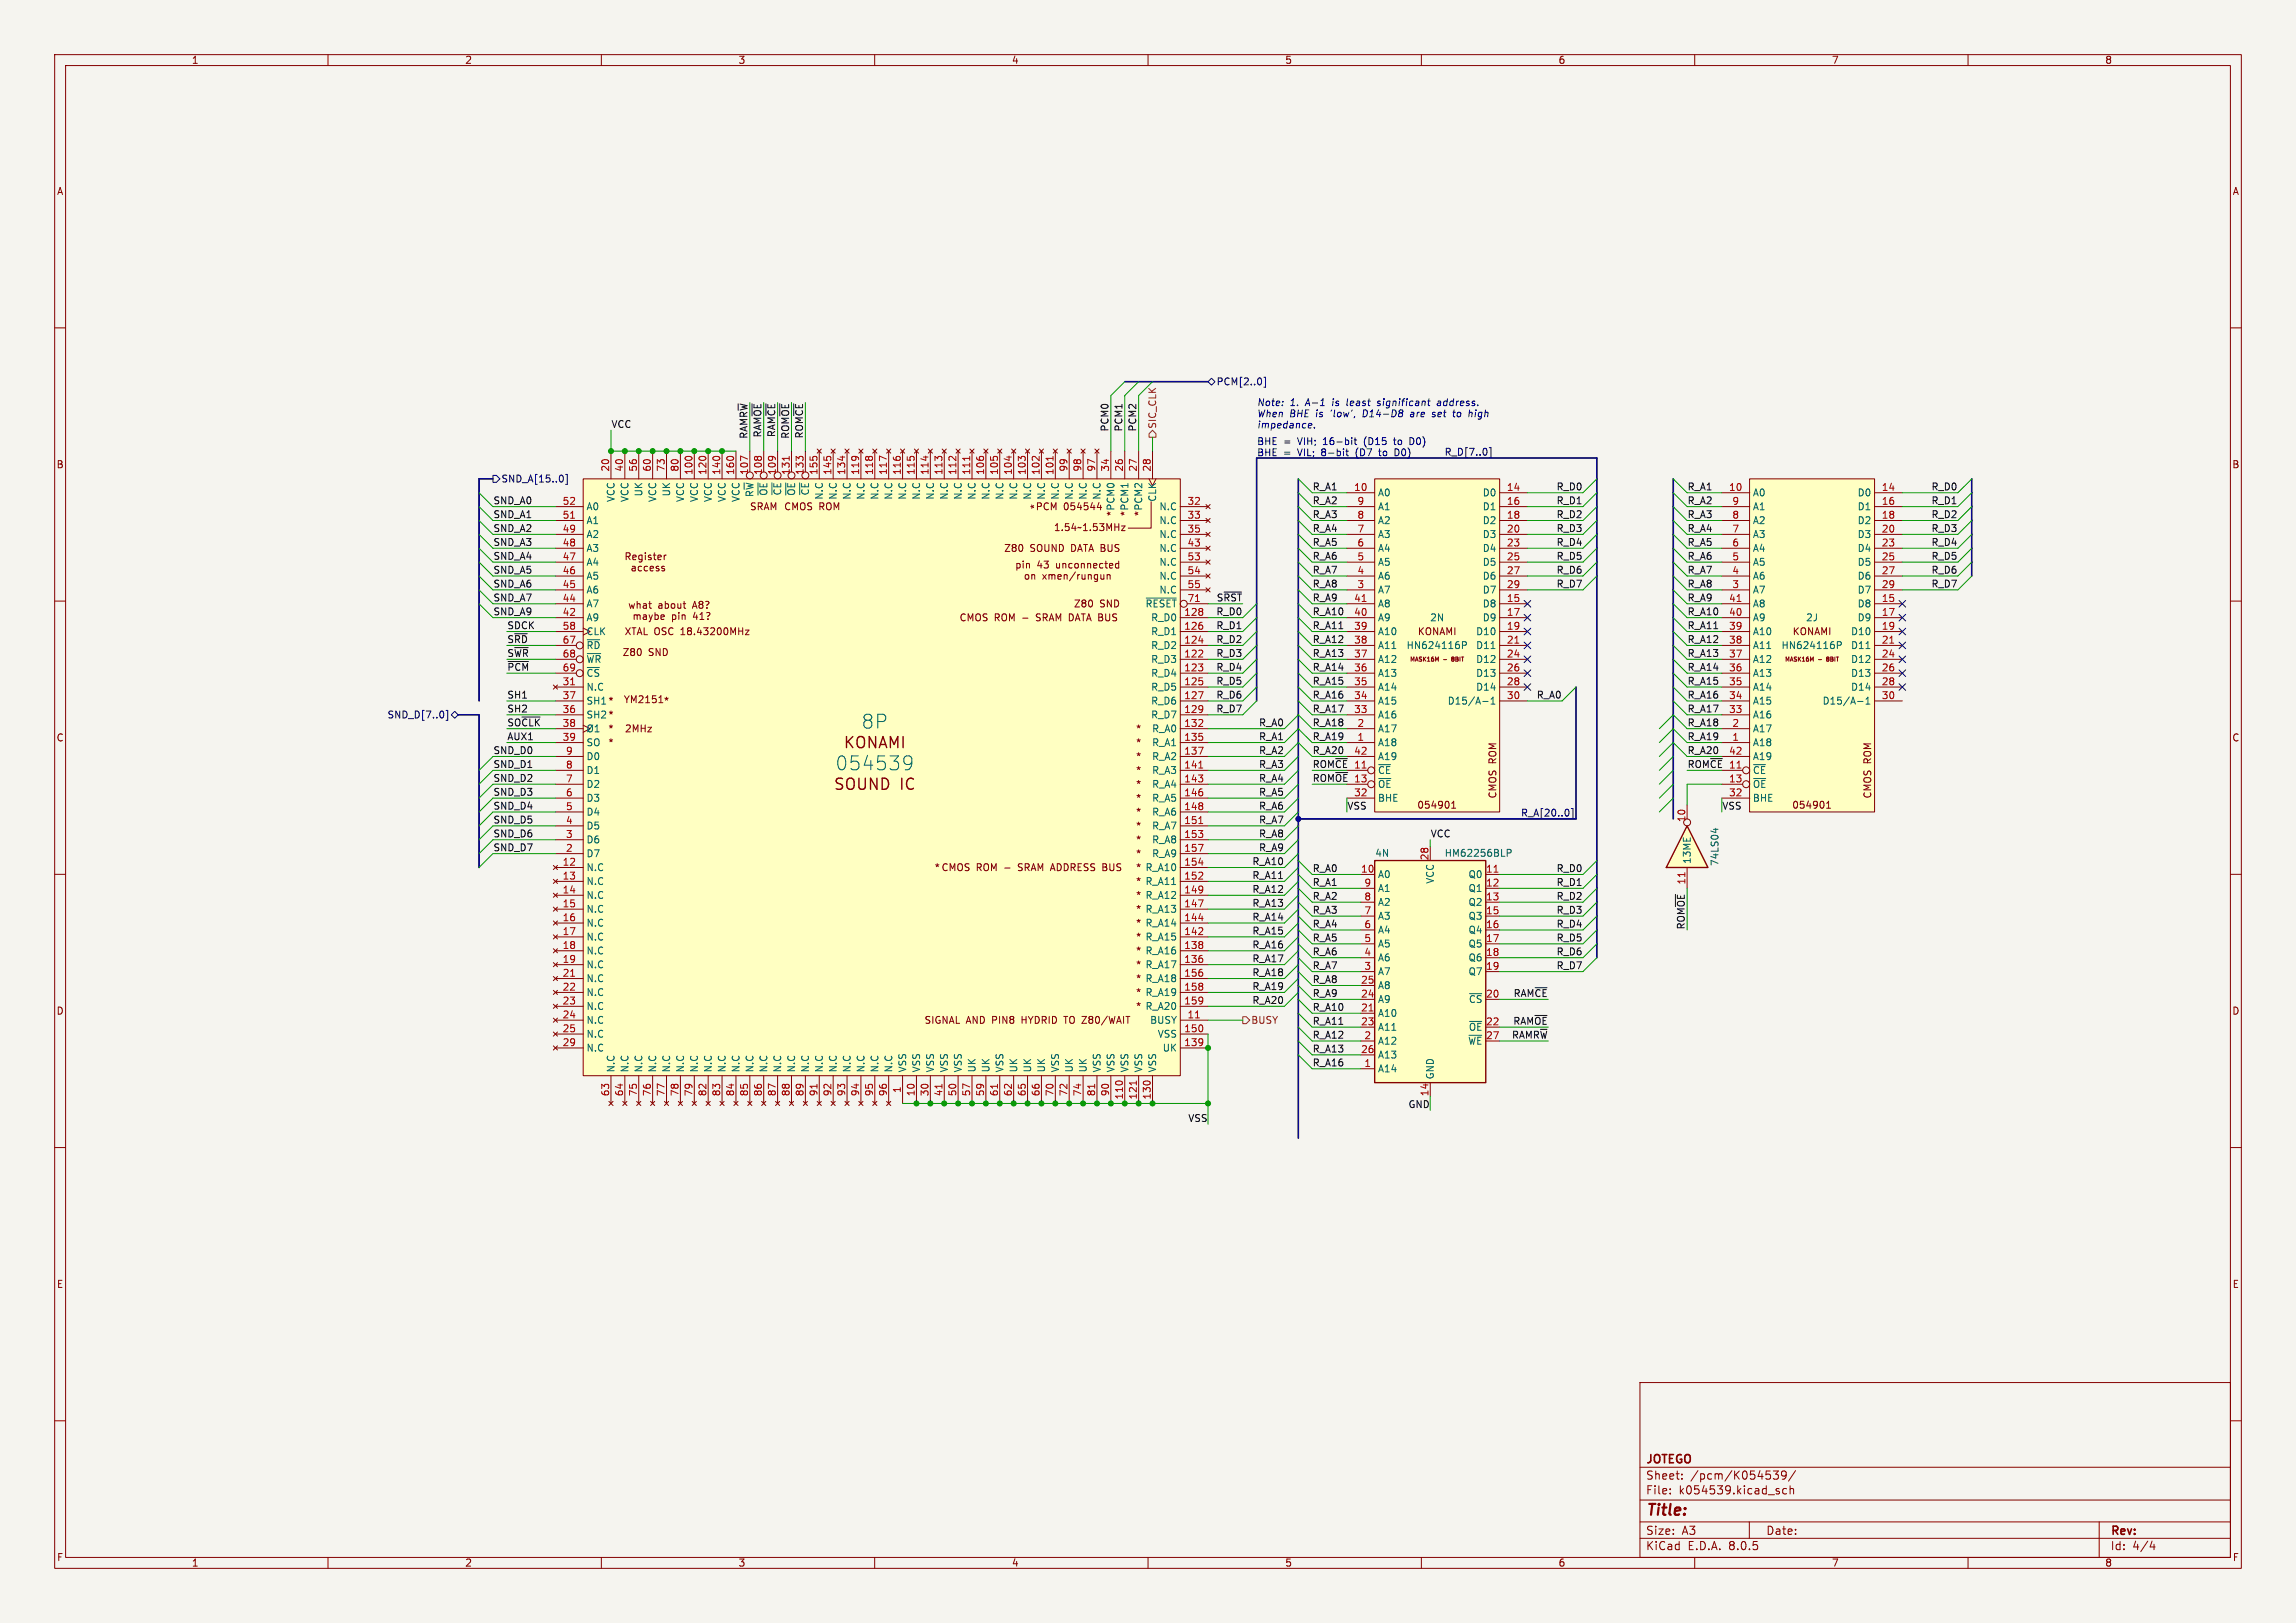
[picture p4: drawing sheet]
<svg xmlns="http://www.w3.org/2000/svg" width="420mm" height="297mm" viewBox="0 0 420 297" stroke-linecap="round" stroke-linejoin="round" font-family="sans-serif">
<defs><g id="words">
<g font-size="3.5" fill="#006464">
<text x="157.6" y="133.6">8P</text>
<text x="152.8" y="141.2">054539</text>
</g>
<text font-size="2.8" fill="#006464" x="154.2" y="137.3">KONAMI</text>
<g font-size="2.8" fill="#840000">
<text x="152.4" y="144.9">SOUND</text>
<text x="164.6" y="144.9">IC</text>
<text x="301" y="277.9">Title:</text>
</g>
<g font-size="2.1" fill="#840000">
<text x="301" y="268.2">JOTEGO</text>
<text x="301" y="273.7">File:</text>
<text x="301" y="271">Sheet:</text>
<text x="307.1" y="273.7">k054539.kicad_sch</text>
<text x="309.2" y="271">/pcm/K054539/</text>
<text x="301" y="281.1">Size:</text>
<text x="307.6" y="281.1">A3</text>
<text x="323" y="281.1">Date:</text>
<text x="386" y="281.3">Rev:</text>
<text x="301" y="283.9">KiCad</text>
<text x="308.7" y="283.9">E.D.A.</text>
<text x="316.3" y="283.9">8.0.5</text>
<text x="386" y="283.9">Id:</text>
<text x="390.1" y="283.9">4/4</text>
</g>
<g font-size="1.8" fill="#840000">
<text x="35" y="11.9">1</text>
<text x="85" y="11.9">2</text>
<text x="135" y="11.9">3</text>
<text x="185" y="11.9">4</text>
<text x="235" y="11.9">5</text>
<text x="285" y="11.9">6</text>
<text x="335" y="11.9">7</text>
<text x="385" y="11.9">8</text>
<text x="10.3" y="35.9">A</text>
<text x="408.3" y="35.9">A</text>
<text x="10.3" y="85.9">B</text>
<text x="408.2" y="85.9">B</text>
<text x="137.1" y="93.6">SRAM CMOS ROM</text>
<text x="189.4" y="93.6">PCM</text>
<text x="190.1" y="93.3" transform="rotate(-90 190.1 93.3)">*</text>
<text x="194.5" y="93.6">054544</text>
<text x="183.6" y="101.2">Z80</text>
<text x="188.4" y="101.2">SOUND</text>
<text x="192.7" y="97.4">1.54~1.53MHz</text>
<text x="196.1" y="101.2">DATA BUS</text>
<text x="119.9" y="103.7">access</text>
<text x="201.3" y="105.3">xmen/rungun</text>
<text x="112.6" y="112.6">about</text>
<text x="119.1" y="112.6">A8?</text>
<text x="123.7" y="112.6">maybe</text>
<text x="175.4" y="113.9">CMOS ROM -</text>
<text x="189.9" y="113.9">SRAM DATA BUS</text>
<text x="196.3" y="111.4">Z80</text>
<text x="201.2" y="111.4">SND</text>
<text x="114.2" y="116.4">XTAL OSC 18.43200MHz</text>
<text x="259.2" y="116.4">KONAMI</text>
<text x="327.8" y="116.4">KONAMI</text>
<text x="113.8" y="120.3">Z80</text>
<text x="118.6" y="120.3">SND</text>
<text x="114" y="128.9">YM2151 *</text>
<text x="10.3" y="135.9">C</text>
<text x="111.2" y="136.8">*</text>
<text x="111.2" y="134.2">*</text>
<text x="114.2" y="134.2">2MHz</text>
<text x="207.7" y="136.8">*</text>
<text x="207.7" y="134.2">*</text>
<text x="408.2" y="135.9">C</text>
<text x="207.7" y="141.8">*</text>
<text x="207.7" y="139.3">*</text>
<text x="207.7" y="149.5">*</text>
<text x="207.7" y="146.9">*</text>
<text x="207.7" y="144.4">*</text>
<text x="259.2" y="148.2">054901</text>
<text x="273.9" y="146.2" transform="rotate(-90 273.9 146.2)">CMOS ROM</text>
<text x="327.7" y="148.2">054901</text>
<text x="342.5" y="146.2" transform="rotate(-90 342.5 146.2)">CMOS ROM</text>
<text x="207.7" y="154.5">*</text>
<text x="207.7" y="152">*</text>
<text x="170.9" y="159.6">* CMOS ROM -</text>
<text x="186.6" y="159.6">SRAM ADDRESS BUS</text>
<text x="207.7" y="157.1">*</text>
<text x="10.3" y="185.9">D</text>
<text x="408.2" y="185.9">D</text>
<text x="169" y="187.6">SIGNAL AND PIN8</text>
<text x="187.2" y="187.6">HYDRID</text>
<text x="195.2" y="187.6">TO Z80/WAIT</text>
<text x="10.3" y="235.9">E</text>
<text x="408.3" y="235.9">E</text>
<text x="10.3" y="285.9">F</text>
<text x="35" y="286.9">1</text>
<text x="85" y="286.9">2</text>
<text x="135" y="286.9">3</text>
<text x="185" y="286.9">4</text>
<text x="235" y="286.9">5</text>
<text x="285" y="286.9">6</text>
<text x="335" y="286.9">7</text>
<text x="385" y="286.9">8</text>
<text x="408.3" y="285.9">F</text>
</g>
<g font-size="1.8" fill="#000084">
<text x="222.4" y="70.7">PCM[2..0]</text>
<text x="264.2" y="83.5">R_D[7..0]</text>
<text x="91.6" y="88.5">SND_A[15..0]</text>
<text x="70.8" y="131.7">SND_D[7..0]</text>
<text x="278.1" y="149.5">R_A[20..0]</text>
</g>
<g font-size="1.8" fill="#0000c2">
<text x="229.9" y="74.4">Note:</text>
<text x="229.9" y="76.4">When</text>
<text x="235.9" y="76.4">BHE is</text>
<text x="235.9" y="74.4">1.</text>
<text x="238.9" y="74.4">A-1</text>
<text x="243.6" y="76.4">'low',</text>
<text x="244" y="74.4">is</text>
<text x="246.8" y="74.4">least</text>
<text x="249.7" y="76.4">D14-D8</text>
<text x="252.6" y="74.4">significant</text>
<text x="258.6" y="76.4">are</text>
<text x="262.8" y="76.4">set</text>
<text x="263.7" y="74.4">address.</text>
<text x="266.9" y="76.4">to</text>
<text x="269.9" y="76.4">high</text>
<text x="229.9" y="81.5">BHE</text>
<text x="229.9" y="83.6">BHE</text>
<text x="229.9" y="78.5">impedance.</text>
<text x="234.8" y="81.5">=</text>
<text x="234.8" y="83.6">=</text>
<text x="237.5" y="81.5">VIH;</text>
<text x="237.5" y="83.6">VIL;</text>
<text x="242" y="83.6">8-bit</text>
<text x="242.3" y="81.5">16-bit</text>
<text x="248.5" y="83.6">(D7</text>
<text x="250" y="81.5">(D15</text>
<text x="253" y="83.6">to</text>
<text x="255.7" y="81.5">to</text>
<text x="256" y="83.6">D0)</text>
<text x="258.7" y="81.5">D0)</text>
</g>
<g font-size="1.8" fill="#0f0f0f">
<text x="111.8" y="78.4">VCC</text>
<text x="136.8" y="80.4" transform="rotate(-90 136.8 80.4)">RAMR~{W}</text>
<text x="139.4" y="80.2" transform="rotate(-90 139.4 80.2)">RAM~{OE}</text>
<text x="141.9" y="80.1" transform="rotate(-90 141.9 80.1)">RAM~{CE}</text>
<text x="144.4" y="80.4" transform="rotate(-90 144.4 80.4)">ROM~{OE}</text>
<text x="147" y="80.3" transform="rotate(-90 147 80.3)">ROM~{CE}</text>
<text x="202.9" y="79.1" transform="rotate(-90 202.9 79.1)">PCM0</text>
<text x="205.4" y="79.1" transform="rotate(-90 205.4 79.1)">PCM1</text>
<text x="207.9" y="79.1" transform="rotate(-90 207.9 79.1)">PCM2</text>
<text x="240" y="89.8">R_A1</text>
<text x="284.6" y="89.8">R_D0</text>
<text x="308.6" y="89.8">R_A1</text>
<text x="353.2" y="89.8">R_D0</text>
<text x="90.2" y="92.4">SND_A0</text>
<text x="90.2" y="94.9">SND_A1</text>
<text x="240" y="92.4">R_A2</text>
<text x="240" y="94.9">R_A3</text>
<text x="284.6" y="94.9">R_D2</text>
<text x="284.6" y="92.4">R_D1</text>
<text x="308.6" y="94.9">R_A3</text>
<text x="308.6" y="92.4">R_A2</text>
<text x="353.2" y="94.9">R_D2</text>
<text x="353.2" y="92.4">R_D1</text>
<text x="90.2" y="97.4">SND_A2</text>
<text x="90.2" y="100">SND_A3</text>
<text x="240" y="97.4">R_A4</text>
<text x="240" y="100">R_A5</text>
<text x="284.6" y="97.4">R_D3</text>
<text x="284.6" y="100">R_D4</text>
<text x="308.6" y="100">R_A5</text>
<text x="308.6" y="97.4">R_A4</text>
<text x="353.2" y="100">R_D4</text>
<text x="353.2" y="97.4">R_D3</text>
<text x="90.2" y="107.6">SND_A6</text>
<text x="90.2" y="105.1">SND_A5</text>
<text x="90.2" y="102.5">SND_A4</text>
<text x="240" y="105.1">R_A7</text>
<text x="240" y="107.6">R_A8</text>
<text x="240" y="102.5">R_A6</text>
<text x="284.6" y="107.6">R_D7</text>
<text x="284.6" y="102.5">R_D5</text>
<text x="284.6" y="105.1">R_D6</text>
<text x="308.6" y="105.1">R_A7</text>
<text x="308.6" y="107.6">R_A8</text>
<text x="308.6" y="102.5">R_A6</text>
<text x="353.2" y="107.6">R_D7</text>
<text x="353.2" y="105.1">R_D6</text>
<text x="353.2" y="102.5">R_D5</text>
<text x="90.2" y="112.7">SND_A9</text>
<text x="90.2" y="110.1">SND_A7</text>
<text x="222.4" y="112.7">R_D0</text>
<text x="222.5" y="110.1">S~{RST}</text>
<text x="240" y="112.7">R_A10</text>
<text x="240" y="110.1">R_A9</text>
<text x="308.6" y="110.1">R_A9</text>
<text x="308.6" y="112.7">R_A10</text>
<text x="92.7" y="117.8">S~{RD}</text>
<text x="92.7" y="115.2">SDCK</text>
<text x="222.4" y="115.2">R_D1</text>
<text x="222.4" y="117.8">R_D2</text>
<text x="240" y="117.8">R_A12</text>
<text x="240" y="115.2">R_A11</text>
<text x="308.6" y="115.2">R_A11</text>
<text x="308.6" y="117.8">R_A12</text>
<text x="92.7" y="122.8">~{PCM}</text>
<text x="92.7" y="120.3">S~{WR}</text>
<text x="222.4" y="120.3">R_D3</text>
<text x="222.4" y="122.8">R_D4</text>
<text x="222.4" y="125.4">R_D5</text>
<text x="240" y="125.4">R_A15</text>
<text x="240" y="122.8">R_A14</text>
<text x="240" y="120.3">R_A13</text>
<text x="308.6" y="120.3">R_A13</text>
<text x="308.6" y="122.8">R_A14</text>
<text x="308.6" y="125.4">R_A15</text>
<text x="92.7" y="127.9">SH1</text>
<text x="92.7" y="130.5">SH2</text>
<text x="222.4" y="127.9">R_D6</text>
<text x="222.4" y="130.5">R_D7</text>
<text x="240" y="130.5">R_A17</text>
<text x="240" y="127.9">R_A16</text>
<text x="281" y="127.9">R_A0</text>
<text x="308.6" y="130.5">R_A17</text>
<text x="308.6" y="127.9">R_A16</text>
<text x="92.7" y="133">SO~{CLK}</text>
<text x="92.7" y="135.5">AUX1</text>
<text x="230.2" y="135.5">R_A1</text>
<text x="230.2" y="133">R_A0</text>
<text x="240" y="135.5">R_A19</text>
<text x="240" y="133">R_A18</text>
<text x="308.6" y="135.5">R_A19</text>
<text x="308.6" y="133">R_A18</text>
<text x="90.2" y="143.2">SND_D2</text>
<text x="90.2" y="140.6">SND_D1</text>
<text x="90.2" y="138.1">SND_D0</text>
<text x="230.2" y="140.6">R_A3</text>
<text x="230.2" y="143.2">R_A4</text>
<text x="230.2" y="138.1">R_A2</text>
<text x="240" y="140.6">ROM~{CE}</text>
<text x="240" y="143.2">ROM~{OE}</text>
<text x="240" y="138.1">R_A20</text>
<text x="308.6" y="140.6">ROM~{CE}</text>
<text x="308.6" y="138.1">R_A20</text>
<text x="90.2" y="148.2">SND_D4</text>
<text x="90.2" y="145.7">SND_D3</text>
<text x="230.2" y="148.2">R_A6</text>
<text x="230.2" y="145.7">R_A5</text>
<text x="246.4" y="148.2">VSS</text>
<text x="315" y="148.2">VSS</text>
<text x="90.2" y="150.8">SND_D5</text>
<text x="90.2" y="155.9">SND_D7</text>
<text x="90.2" y="153.3">SND_D6</text>
<text x="230.2" y="155.9">R_A9</text>
<text x="230.2" y="153.3">R_A8</text>
<text x="230.2" y="150.8">R_A7</text>
<text x="261.6" y="153.3">VCC</text>
<text x="229" y="158.4">R_A10</text>
<text x="229" y="160.9">R_A11</text>
<text x="240" y="159.7">R_A0</text>
<text x="284.6" y="159.7">R_D0</text>
<text x="229" y="166">R_A13</text>
<text x="229" y="163.5">R_A12</text>
<text x="240" y="164.8">R_A2</text>
<text x="240" y="162.2">R_A1</text>
<text x="240" y="167.3">R_A3</text>
<text x="284.6" y="164.8">R_D2</text>
<text x="284.6" y="167.3">R_D3</text>
<text x="284.6" y="162.2">R_D1</text>
<text x="229" y="173.6">R_A16</text>
<text x="229" y="171.1">R_A15</text>
<text x="229" y="168.6">R_A14</text>
<text x="240" y="172.4">R_A5</text>
<text x="240" y="169.8">R_A4</text>
<text x="284.6" y="169.8">R_D4</text>
<text x="284.6" y="172.4">R_D5</text>
<text x="308.3" y="170.2" transform="rotate(-90 308.3 170.2)">ROM~{OE}11</text>
<text x="229" y="178.7">R_A18</text>
<text x="229" y="176.2">R_A17</text>
<text x="240" y="177.5">R_A7</text>
<text x="240" y="180">R_A8</text>
<text x="240" y="174.9">R_A6</text>
<text x="284.6" y="177.5">R_D7</text>
<text x="284.6" y="174.9">R_D6</text>
<text x="229" y="183.8">R_A20</text>
<text x="229" y="181.3">R_A19</text>
<text x="240" y="185.1">R_A10</text>
<text x="240" y="182.5">R_A9</text>
<text x="276.8" y="182.5">RAM~{CE}</text>
<text x="240" y="190.2">R_A12</text>
<text x="240" y="187.6">R_A11</text>
<text x="276.5" y="190.2">RAMR~{W}</text>
<text x="276.7" y="187.6">RAM~{OE}</text>
<text x="240" y="192.7">R_A13</text>
<text x="240" y="195.2">R_A16</text>
<text x="257.5" y="202.9">GND</text>
<text x="217.3" y="205.4">VSS</text>
</g>
<g font-size="1.8" fill="#725600">
<text x="211.7" y="78.5" transform="rotate(-90 211.7 78.5)">SIC_CLK</text>
<text x="228.8" y="187.6">BUSY</text>
</g>
<g font-size="1.8" fill="#a90000">
<text x="111.5" y="86.4" transform="rotate(-90 111.5 86.4)">20</text>
<text x="114" y="86.4" transform="rotate(-90 114 86.4)">40</text>
<text x="116.6" y="86.4" transform="rotate(-90 116.6 86.4)">56</text>
<text x="119.1" y="86.4" transform="rotate(-90 119.1 86.4)">60</text>
<text x="121.7" y="86.4" transform="rotate(-90 121.7 86.4)">73</text>
<text x="124.2" y="86.4" transform="rotate(-90 124.2 86.4)">80</text>
<text x="126.7" y="87" transform="rotate(-90 126.7 87)">100</text>
<text x="129.3" y="87" transform="rotate(-90 129.3 87)">120</text>
<text x="131.8" y="87" transform="rotate(-90 131.8 87)">140</text>
<text x="134.4" y="87" transform="rotate(-90 134.4 87)">160</text>
<text x="136.9" y="87" transform="rotate(-90 136.9 87)">107</text>
<text x="139.4" y="87" transform="rotate(-90 139.4 87)">108</text>
<text x="142" y="87" transform="rotate(-90 142 87)">109</text>
<text x="144.5" y="87" transform="rotate(-90 144.5 87)">131</text>
<text x="147.1" y="87" transform="rotate(-90 147.1 87)">133</text>
<text x="149.6" y="87" transform="rotate(-90 149.6 87)">155</text>
<text x="152.1" y="87" transform="rotate(-90 152.1 87)">145</text>
<text x="154.7" y="87" transform="rotate(-90 154.7 87)">134</text>
<text x="157.2" y="87" transform="rotate(-90 157.2 87)">119</text>
<text x="159.8" y="87" transform="rotate(-90 159.8 87)">118</text>
<text x="162.3" y="87" transform="rotate(-90 162.3 87)">117</text>
<text x="164.8" y="87" transform="rotate(-90 164.8 87)">116</text>
<text x="167.4" y="87" transform="rotate(-90 167.4 87)">115</text>
<text x="169.9" y="87" transform="rotate(-90 169.9 87)">114</text>
<text x="172.5" y="87" transform="rotate(-90 172.5 87)">113</text>
<text x="175" y="87" transform="rotate(-90 175 87)">112</text>
<text x="177.5" y="87" transform="rotate(-90 177.5 87)">111</text>
<text x="180.1" y="87" transform="rotate(-90 180.1 87)">106</text>
<text x="182.6" y="87" transform="rotate(-90 182.6 87)">105</text>
<text x="185.2" y="87" transform="rotate(-90 185.2 87)">104</text>
<text x="187.7" y="87" transform="rotate(-90 187.7 87)">103</text>
<text x="190.2" y="87" transform="rotate(-90 190.2 87)">102</text>
<text x="192.8" y="87" transform="rotate(-90 192.8 87)">101</text>
<text x="195.3" y="86.4" transform="rotate(-90 195.3 86.4)">99</text>
<text x="197.9" y="86.4" transform="rotate(-90 197.9 86.4)">98</text>
<text x="200.4" y="86.4" transform="rotate(-90 200.4 86.4)">97</text>
<text x="202.9" y="86.4" transform="rotate(-90 202.9 86.4)">34</text>
<text x="205.5" y="86.4" transform="rotate(-90 205.5 86.4)">26</text>
<text x="208" y="86.4" transform="rotate(-90 208 86.4)">27</text>
<text x="210.6" y="86.4" transform="rotate(-90 210.6 86.4)">28</text>
<text x="247.6" y="89.9">10</text>
<text x="275.5" y="89.9">14</text>
<text x="316.2" y="89.9">10</text>
<text x="344.1" y="89.9">14</text>
<text x="102.8" y="95">51</text>
<text x="102.8" y="92.5">52</text>
<text x="217.1" y="92.5">32</text>
<text x="217.1" y="95">33</text>
<text x="248.2" y="95">8</text>
<text x="248.2" y="92.5">9</text>
<text x="275.5" y="92.5">16</text>
<text x="275.5" y="95">18</text>
<text x="316.8" y="95">8</text>
<text x="316.8" y="92.5">9</text>
<text x="344.1" y="92.5">16</text>
<text x="344.1" y="95">18</text>
<text x="102.8" y="100.1">48</text>
<text x="102.8" y="97.5">49</text>
<text x="217.1" y="97.5">35</text>
<text x="217.1" y="100.1">43</text>
<text x="248.2" y="100.1">6</text>
<text x="248.2" y="97.5">7</text>
<text x="275.5" y="97.5">20</text>
<text x="275.5" y="100.1">23</text>
<text x="316.8" y="100.1">6</text>
<text x="316.8" y="97.5">7</text>
<text x="344.1" y="97.5">20</text>
<text x="344.1" y="100.1">23</text>
<text x="102.8" y="107.7">45</text>
<text x="102.8" y="105.2">46</text>
<text x="102.8" y="102.6">47</text>
<text x="217.1" y="102.6">53</text>
<text x="217.1" y="105.2">54</text>
<text x="217.1" y="107.7">55</text>
<text x="248.2" y="107.7">3</text>
<text x="248.2" y="105.2">4</text>
<text x="248.2" y="102.6">5</text>
<text x="275.5" y="102.6">25</text>
<text x="275.5" y="105.2">27</text>
<text x="275.5" y="107.7">29</text>
<text x="316.8" y="107.7">3</text>
<text x="316.8" y="105.2">4</text>
<text x="316.8" y="102.6">5</text>
<text x="344.1" y="102.6">25</text>
<text x="344.1" y="105.2">27</text>
<text x="344.1" y="107.7">29</text>
<text x="102.8" y="112.8">42</text>
<text x="102.8" y="110.2">44</text>
<text x="216.5" y="112.8">128</text>
<text x="217.1" y="110.2">71</text>
<text x="247.6" y="112.8">40</text>
<text x="247.6" y="110.2">41</text>
<text x="275.5" y="110.2">15</text>
<text x="275.5" y="112.8">17</text>
<text x="316.2" y="112.8">40</text>
<text x="316.2" y="110.2">41</text>
<text x="344.1" y="110.2">15</text>
<text x="344.1" y="112.8">17</text>
<text x="102.8" y="115.3">58</text>
<text x="102.8" y="117.9">67</text>
<text x="216.5" y="117.9">124</text>
<text x="216.5" y="115.3">126</text>
<text x="247.6" y="117.9">38</text>
<text x="247.6" y="115.3">39</text>
<text x="275.5" y="115.3">19</text>
<text x="275.5" y="117.9">21</text>
<text x="316.2" y="117.9">38</text>
<text x="316.2" y="115.3">39</text>
<text x="344.1" y="115.3">19</text>
<text x="344.1" y="117.9">21</text>
<text x="102.8" y="125.5">31</text>
<text x="102.8" y="120.4">68</text>
<text x="102.8" y="122.9">69</text>
<text x="216.5" y="120.4">122</text>
<text x="216.5" y="122.9">123</text>
<text x="216.5" y="125.5">125</text>
<text x="247.6" y="125.5">35</text>
<text x="247.6" y="122.9">36</text>
<text x="247.6" y="120.4">37</text>
<text x="275.5" y="120.4">24</text>
<text x="275.5" y="122.9">26</text>
<text x="275.5" y="125.5">28</text>
<text x="316.2" y="125.5">35</text>
<text x="316.2" y="122.9">36</text>
<text x="316.2" y="120.4">37</text>
<text x="344.1" y="120.4">24</text>
<text x="344.1" y="122.9">26</text>
<text x="344.1" y="125.5">28</text>
<text x="102.8" y="130.6">36</text>
<text x="102.8" y="128">37</text>
<text x="216.5" y="128">127</text>
<text x="216.5" y="130.6">129</text>
<text x="247.6" y="130.6">33</text>
<text x="247.6" y="128">34</text>
<text x="275.5" y="128">30</text>
<text x="316.2" y="130.6">33</text>
<text x="316.2" y="128">34</text>
<text x="344.1" y="128">30</text>
<text x="102.8" y="133.1">38</text>
<text x="102.8" y="135.6">39</text>
<text x="216.5" y="133.1">132</text>
<text x="216.5" y="135.6">135</text>
<text x="248.2" y="135.6">1</text>
<text x="248.2" y="133.1">2</text>
<text x="316.8" y="135.6">1</text>
<text x="316.8" y="133.1">2</text>
<text x="103.4" y="143.3">7</text>
<text x="103.4" y="140.7">8</text>
<text x="103.4" y="138.2">9</text>
<text x="216.5" y="138.2">137</text>
<text x="216.5" y="140.7">141</text>
<text x="216.5" y="143.3">143</text>
<text x="247.6" y="140.7">11</text>
<text x="247.6" y="143.3">13</text>
<text x="247.6" y="138.2">42</text>
<text x="316.2" y="140.7">11</text>
<text x="316.2" y="143.3">13</text>
<text x="316.2" y="138.2">42</text>
<text x="103.4" y="148.3">5</text>
<text x="103.4" y="145.8">6</text>
<text x="216.5" y="145.8">146</text>
<text x="216.5" y="148.3">148</text>
<text x="247.6" y="145.8">32</text>
<text x="316.2" y="145.8">32</text>
<text x="103.4" y="156">2</text>
<text x="103.4" y="153.4">3</text>
<text x="103.4" y="150.9">4</text>
<text x="216.5" y="150.9">151</text>
<text x="216.5" y="153.4">153</text>
<text x="216.5" y="156">157</text>
<text x="308.4" y="150.5" transform="rotate(-90 308.4 150.5)">10</text>
<text x="102.8" y="158.5">12</text>
<text x="102.8" y="161">13</text>
<text x="216.5" y="161">152</text>
<text x="216.5" y="158.5">154</text>
<text x="248.9" y="159.8">10</text>
<text x="261.4" y="157.5" transform="rotate(-90 261.4 157.5)">28</text>
<text x="271.7" y="159.8">11</text>
<text x="102.8" y="163.6">14</text>
<text x="102.8" y="166.1">15</text>
<text x="216.5" y="166.1">147</text>
<text x="216.5" y="163.6">149</text>
<text x="249.5" y="167.4">7</text>
<text x="249.5" y="164.8">8</text>
<text x="249.5" y="162.3">9</text>
<text x="271.7" y="162.3">12</text>
<text x="271.7" y="164.8">13</text>
<text x="271.7" y="167.4">15</text>
<text x="102.8" y="168.7">16</text>
<text x="102.8" y="171.2">17</text>
<text x="102.8" y="173.7">18</text>
<text x="216.5" y="173.7">138</text>
<text x="216.5" y="171.2">142</text>
<text x="216.5" y="168.7">144</text>
<text x="249.5" y="172.5">5</text>
<text x="249.5" y="169.9">6</text>
<text x="271.7" y="169.9">16</text>
<text x="271.7" y="172.5">17</text>
<text x="102.8" y="176.3">19</text>
<text x="102.8" y="178.8">21</text>
<text x="216.5" y="176.3">136</text>
<text x="216.5" y="178.8">156</text>
<text x="249.5" y="177.5">3</text>
<text x="249.5" y="175">4</text>
<text x="271.7" y="175">18</text>
<text x="271.7" y="177.5">19</text>
<text x="102.8" y="181.4">22</text>
<text x="102.8" y="183.9">23</text>
<text x="216.5" y="181.4">158</text>
<text x="216.5" y="183.9">159</text>
<text x="248.9" y="185.2">21</text>
<text x="248.9" y="182.6">24</text>
<text x="248.9" y="180.1">25</text>
<text x="271.7" y="182.6">20</text>
<text x="102.8" y="186.4">24</text>
<text x="102.8" y="189">25</text>
<text x="102.8" y="191.5">29</text>
<text x="216.5" y="191.5">139</text>
<text x="216.5" y="189">150</text>
<text x="217.1" y="186.4">11</text>
<text x="248.9" y="187.7">23</text>
<text x="249.5" y="190.2">2</text>
<text x="271.7" y="187.7">22</text>
<text x="271.7" y="190.2">27</text>
<text x="248.9" y="192.8">26</text>
<text x="249.5" y="195.3">1</text>
<text x="111.5" y="200.7" transform="rotate(-90 111.5 200.7)">63</text>
<text x="114" y="200.7" transform="rotate(-90 114 200.7)">64</text>
<text x="116.6" y="200.7" transform="rotate(-90 116.6 200.7)">75</text>
<text x="119.1" y="200.7" transform="rotate(-90 119.1 200.7)">76</text>
<text x="121.7" y="200.7" transform="rotate(-90 121.7 200.7)">77</text>
<text x="124.2" y="200.7" transform="rotate(-90 124.2 200.7)">78</text>
<text x="126.7" y="200.7" transform="rotate(-90 126.7 200.7)">79</text>
<text x="129.3" y="200.7" transform="rotate(-90 129.3 200.7)">82</text>
<text x="131.8" y="200.7" transform="rotate(-90 131.8 200.7)">83</text>
<text x="134.4" y="200.7" transform="rotate(-90 134.4 200.7)">84</text>
<text x="136.9" y="200.7" transform="rotate(-90 136.9 200.7)">85</text>
<text x="139.4" y="200.7" transform="rotate(-90 139.4 200.7)">86</text>
<text x="142" y="200.7" transform="rotate(-90 142 200.7)">87</text>
<text x="144.5" y="200.7" transform="rotate(-90 144.5 200.7)">88</text>
<text x="147.1" y="200.7" transform="rotate(-90 147.1 200.7)">89</text>
<text x="149.6" y="200.7" transform="rotate(-90 149.6 200.7)">91</text>
<text x="152.1" y="200.7" transform="rotate(-90 152.1 200.7)">92</text>
<text x="154.7" y="200.7" transform="rotate(-90 154.7 200.7)">93</text>
<text x="157.2" y="200.7" transform="rotate(-90 157.2 200.7)">94</text>
<text x="159.8" y="200.7" transform="rotate(-90 159.8 200.7)">95</text>
<text x="162.3" y="200.7" transform="rotate(-90 162.3 200.7)">96</text>
<text x="164.8" y="200.1" transform="rotate(-90 164.8 200.1)">1</text>
<text x="167.4" y="200.7" transform="rotate(-90 167.4 200.7)">10</text>
<text x="169.9" y="200.7" transform="rotate(-90 169.9 200.7)">30</text>
<text x="172.5" y="200.7" transform="rotate(-90 172.5 200.7)">41</text>
<text x="175" y="200.7" transform="rotate(-90 175 200.7)">50</text>
<text x="177.5" y="200.7" transform="rotate(-90 177.5 200.7)">57</text>
<text x="180.1" y="200.7" transform="rotate(-90 180.1 200.7)">59</text>
<text x="182.6" y="200.7" transform="rotate(-90 182.6 200.7)">61</text>
<text x="185.2" y="200.7" transform="rotate(-90 185.2 200.7)">62</text>
<text x="187.7" y="200.7" transform="rotate(-90 187.7 200.7)">65</text>
<text x="190.2" y="200.7" transform="rotate(-90 190.2 200.7)">66</text>
<text x="192.8" y="200.7" transform="rotate(-90 192.8 200.7)">70</text>
<text x="195.3" y="200.7" transform="rotate(-90 195.3 200.7)">72</text>
<text x="197.9" y="200.7" transform="rotate(-90 197.9 200.7)">74</text>
<text x="200.4" y="200.7" transform="rotate(-90 200.4 200.7)">81</text>
<text x="202.9" y="200.7" transform="rotate(-90 202.9 200.7)">90</text>
<text x="205.5" y="201.3" transform="rotate(-90 205.5 201.3)">110</text>
<text x="208" y="201.3" transform="rotate(-90 208 201.3)">121</text>
<text x="210.6" y="201.3" transform="rotate(-90 210.6 201.3)">130</text>
<text x="261.4" y="200.7" transform="rotate(-90 261.4 200.7)">14</text>
</g>
<g font-size="1.8" fill="#006464">
<text x="107.2" y="93.6">A0</text>
<text x="112.6" y="92" transform="rotate(-90 112.6 92)">VCC</text>
<text x="115.2" y="92" transform="rotate(-90 115.2 92)">VCC</text>
<text x="117.7" y="90.9" transform="rotate(-90 117.7 90.9)">UK</text>
<text x="120.2" y="92" transform="rotate(-90 120.2 92)">VCC</text>
<text x="122.8" y="90.9" transform="rotate(-90 122.8 90.9)">UK</text>
<text x="125.3" y="92" transform="rotate(-90 125.3 92)">VCC</text>
<text x="127.9" y="92" transform="rotate(-90 127.9 92)">VCC</text>
<text x="130.4" y="92" transform="rotate(-90 130.4 92)">VCC</text>
<text x="132.9" y="92" transform="rotate(-90 132.9 92)">VCC</text>
<text x="135.5" y="92" transform="rotate(-90 135.5 92)">VCC</text>
<text x="138" y="91.1" transform="rotate(-90 138 91.1)">R~{W}</text>
<text x="140.6" y="90.8" transform="rotate(-90 140.6 90.8)">~{OE}</text>
<text x="143.1" y="90.8" transform="rotate(-90 143.1 90.8)">~{CE}</text>
<text x="145.6" y="90.8" transform="rotate(-90 145.6 90.8)">~{OE}</text>
<text x="148.2" y="90.8" transform="rotate(-90 148.2 90.8)">~{CE}</text>
<text x="150.7" y="91.5" transform="rotate(-90 150.7 91.5)">N.C</text>
<text x="153.3" y="91.5" transform="rotate(-90 153.3 91.5)">N.C</text>
<text x="155.8" y="91.5" transform="rotate(-90 155.8 91.5)">N.C</text>
<text x="158.3" y="91.5" transform="rotate(-90 158.3 91.5)">N.C</text>
<text x="160.9" y="91.5" transform="rotate(-90 160.9 91.5)">N.C</text>
<text x="163.4" y="91.5" transform="rotate(-90 163.4 91.5)">N.C</text>
<text x="166" y="91.5" transform="rotate(-90 166 91.5)">N.C</text>
<text x="168.5" y="91.5" transform="rotate(-90 168.5 91.5)">N.C</text>
<text x="171" y="91.5" transform="rotate(-90 171 91.5)">N.C</text>
<text x="173.6" y="91.5" transform="rotate(-90 173.6 91.5)">N.C</text>
<text x="176.1" y="91.5" transform="rotate(-90 176.1 91.5)">N.C</text>
<text x="178.7" y="91.5" transform="rotate(-90 178.7 91.5)">N.C</text>
<text x="181.2" y="91.5" transform="rotate(-90 181.2 91.5)">N.C</text>
<text x="183.7" y="91.5" transform="rotate(-90 183.7 91.5)">N.C</text>
<text x="186.3" y="91.5" transform="rotate(-90 186.3 91.5)">N.C</text>
<text x="188.8" y="91.5" transform="rotate(-90 188.8 91.5)">N.C</text>
<text x="191.4" y="91.5" transform="rotate(-90 191.4 91.5)">N.C</text>
<text x="193.9" y="91.5" transform="rotate(-90 193.9 91.5)">N.C</text>
<text x="196.4" y="91.5" transform="rotate(-90 196.4 91.5)">N.C</text>
<text x="199" y="91.5" transform="rotate(-90 199 91.5)">N.C</text>
<text x="201.5" y="91.5" transform="rotate(-90 201.5 91.5)">N.C</text>
<text x="204.1" y="94.6" transform="rotate(-90 204.1 94.6)">* PCM0</text>
<text x="206.6" y="94.6" transform="rotate(-90 206.6 94.6)">* PCM1</text>
<text x="209.2" y="94.6" transform="rotate(-90 209.2 94.6)">* PCM2</text>
<text x="211.7" y="91.9" transform="rotate(-90 211.7 91.9)">CLK</text>
<text x="212" y="93.6">N.C</text>
<text x="252" y="91">A0</text>
<text x="252" y="93.6">A1</text>
<text x="271.1" y="91">D0</text>
<text x="271.1" y="93.6">D1</text>
<text x="320.5" y="91">A0</text>
<text x="320.5" y="93.6">A1</text>
<text x="339.7" y="91">D0</text>
<text x="339.7" y="93.6">D1</text>
<text x="107.2" y="101.2">A3</text>
<text x="107.2" y="98.7">A2</text>
<text x="107.2" y="96.1">A1</text>
<text x="212" y="96.1">N.C</text>
<text x="212" y="98.7">N.C</text>
<text x="212" y="101.2">N.C</text>
<text x="252" y="101.2">A4</text>
<text x="252" y="98.7">A3</text>
<text x="252" y="96.1">A2</text>
<text x="271.1" y="96.1">D2</text>
<text x="271.1" y="98.7">D3</text>
<text x="271.1" y="101.2">D4</text>
<text x="320.5" y="101.2">A4</text>
<text x="320.5" y="98.7">A3</text>
<text x="320.5" y="96.1">A2</text>
<text x="339.7" y="96.1">D2</text>
<text x="339.7" y="98.7">D3</text>
<text x="339.7" y="101.2">D4</text>
<text x="107.2" y="106.3">A5</text>
<text x="107.2" y="103.7">A4 Register</text>
<text x="212" y="103.7">N.C</text>
<text x="212" y="106.3">N.C</text>
<text x="252" y="106.3">A6</text>
<text x="252" y="103.7">A5</text>
<text x="271.1" y="103.7">D5</text>
<text x="271.1" y="106.3">D6</text>
<text x="320.5" y="106.3">A6</text>
<text x="320.5" y="103.7">A5</text>
<text x="339.7" y="103.7">D5</text>
<text x="339.7" y="106.3">D6</text>
<text x="107.2" y="113.9">A9</text>
<text x="107.2" y="111.4">A7</text>
<text x="107.2" y="108.8">A6</text>
<text x="209.4" y="111.4">~{RESET}</text>
<text x="210.5" y="113.9">R_D0</text>
<text x="212" y="108.8">N.C</text>
<text x="252" y="108.8">A7</text>
<text x="252" y="113.9">A9</text>
<text x="252" y="111.4">A8</text>
<text x="261.5" y="113.9">2N</text>
<text x="271.1" y="111.4">D8</text>
<text x="271.1" y="113.9">D9</text>
<text x="271.1" y="108.8">D7</text>
<text x="320.5" y="108.8">A7</text>
<text x="320.5" y="113.9">A9</text>
<text x="320.5" y="111.4">A8</text>
<text x="330.3" y="113.9">2J</text>
<text x="339.7" y="111.4">D8</text>
<text x="339.7" y="113.9">D9</text>
<text x="339.7" y="108.8">D7</text>
<text x="107.2" y="116.4">CLK</text>
<text x="107.2" y="119">~{RD}</text>
<text x="210.5" y="119">R_D2</text>
<text x="210.5" y="116.4">R_D1</text>
<text x="252" y="119">A11</text>
<text x="252" y="116.4">A10</text>
<text x="257.2" y="119">HN624116P</text>
<text x="269.9" y="116.4">D10</text>
<text x="269.9" y="119">D11</text>
<text x="320.5" y="119">A11</text>
<text x="320.5" y="116.4">A10</text>
<text x="325.8" y="119">HN624116P</text>
<text x="338.5" y="116.4">D10</text>
<text x="338.5" y="119">D11</text>
<text x="107.2" y="121.5">~{WR}</text>
<text x="107.2" y="124.1">~{CS}</text>
<text x="210.5" y="121.5">R_D3</text>
<text x="210.5" y="124.1">R_D4</text>
<text x="252" y="124.1">A13</text>
<text x="252" y="121.5">A12</text>
<text x="269.9" y="121.5">D12</text>
<text x="269.9" y="124.1">D13</text>
<text x="320.5" y="124.1">A13</text>
<text x="320.5" y="121.5">A12</text>
<text x="338.5" y="121.5">D12</text>
<text x="338.5" y="124.1">D13</text>
<text x="107.2" y="126.6">N.C</text>
<text x="107.2" y="131.7">SH2 *</text>
<text x="107.2" y="129.1">SH1 *</text>
<text x="210.5" y="126.6">R_D5</text>
<text x="210.5" y="129.1">R_D6</text>
<text x="210.5" y="131.7">R_D7</text>
<text x="252" y="131.7">A16</text>
<text x="252" y="129.1">A15</text>
<text x="252" y="126.6">A14</text>
<text x="264.7" y="129.1">D15/A-1</text>
<text x="269.9" y="126.6">D14</text>
<text x="320.5" y="131.7">A16</text>
<text x="320.5" y="129.1">A15</text>
<text x="320.5" y="126.6">A14</text>
<text x="333.3" y="129.1">D15/A-1</text>
<text x="338.5" y="126.6">D14</text>
<text x="107.2" y="136.8">SO</text>
<text x="210.7" y="134.2">R_A0</text>
<text x="210.7" y="136.8">R_A1</text>
<text x="252" y="136.8">A18</text>
<text x="252" y="134.2">A17</text>
<text x="320.5" y="136.8">A18</text>
<text x="320.5" y="134.2">A17</text>
<text x="107.2" y="141.8">D1</text>
<text x="107.2" y="139.3">D0</text>
<text x="210.7" y="139.3">R_A2</text>
<text x="210.7" y="141.8">R_A3</text>
<text x="252" y="141.8">~{CE}</text>
<text x="252" y="139.3">A19</text>
<text x="320.5" y="141.8">~{CE}</text>
<text x="320.5" y="139.3">A19</text>
<text x="107.2" y="149.5">D4</text>
<text x="107.2" y="146.9">D3</text>
<text x="107.2" y="144.4">D2</text>
<text x="210.7" y="144.4">R_A4</text>
<text x="210.7" y="146.9">R_A5</text>
<text x="210.7" y="149.5">R_A6</text>
<text x="252" y="144.4">~{OE}</text>
<text x="252" y="146.9">BHE</text>
<text x="320.5" y="144.4">~{OE}</text>
<text x="320.5" y="146.9">BHE</text>
<text x="107.2" y="154.5">D6</text>
<text x="107.2" y="152">D5</text>
<text x="210.7" y="152">R_A7</text>
<text x="210.7" y="154.5">R_A8</text>
<text x="107.2" y="159.6">N.C</text>
<text x="107.2" y="157.1">D7</text>
<text x="207.7" y="159.6">* R_A10</text>
<text x="210.7" y="157.1">R_A9</text>
<text x="251.5" y="157">4N</text>
<text x="252" y="160.9">A0</text>
<text x="262.5" y="161.8" transform="rotate(-90 262.5 161.8)">VCC</text>
<text x="264.2" y="157">HM62256BLP</text>
<text x="268.5" y="160.9">Q0</text>
<text x="309.5" y="158.2" transform="rotate(-90 309.5 158.2)">13ME</text>
<text x="314.6" y="158.6" transform="rotate(-90 314.6 158.6)">74LS04</text>
<text x="107.2" y="162.2">N.C</text>
<text x="107.2" y="164.7">N.C</text>
<text x="107.2" y="167.2">N.C</text>
<text x="207.7" y="167.2">* R_A13</text>
<text x="207.7" y="164.7">* R_A12</text>
<text x="207.7" y="162.2">* R_A11</text>
<text x="252" y="166">A2</text>
<text x="252" y="163.4">A1</text>
<text x="268.5" y="163.4">Q1</text>
<text x="268.5" y="166">Q2</text>
<text x="107.2" y="169.8">N.C</text>
<text x="107.2" y="172.3">N.C</text>
<text x="207.7" y="172.3">* R_A15</text>
<text x="207.7" y="169.8">* R_A14</text>
<text x="252" y="173.6">A5</text>
<text x="252" y="171">A4</text>
<text x="252" y="168.5">A3</text>
<text x="268.5" y="168.5">Q3</text>
<text x="268.5" y="171">Q4</text>
<text x="268.5" y="173.6">Q5</text>
<text x="107.2" y="174.9">N.C</text>
<text x="107.2" y="177.4">N.C</text>
<text x="107.2" y="179.9">N.C</text>
<text x="207.7" y="179.9">* R_A18</text>
<text x="207.7" y="177.4">* R_A17</text>
<text x="207.7" y="174.9">* R_A16</text>
<text x="252" y="178.7">A7</text>
<text x="252" y="176.1">A6</text>
<text x="268.5" y="176.1">Q6</text>
<text x="268.5" y="178.7">Q7</text>
<text x="107.2" y="182.5">N.C</text>
<text x="107.2" y="185">N.C</text>
<text x="207.7" y="185">* R_A20</text>
<text x="207.7" y="182.5">* R_A19</text>
<text x="252" y="183.7">A9</text>
<text x="252" y="181.2">A8</text>
<text x="268.6" y="183.7">~{CS}</text>
<text x="107.2" y="187.6">N.C</text>
<text x="107.2" y="190.1">N.C</text>
<text x="210.3" y="187.6">BUSY</text>
<text x="211.7" y="190.1">VSS</text>
<text x="252" y="191.4">A12</text>
<text x="252" y="186.3">A10</text>
<text x="252" y="188.8">A11</text>
<text x="268.5" y="191.4">~{WE}</text>
<text x="268.6" y="188.8">~{OE}</text>
<text x="107.2" y="192.6">N.C</text>
<text x="112.6" y="196.3" transform="rotate(-90 112.6 196.3)">N.C</text>
<text x="115.2" y="196.3" transform="rotate(-90 115.2 196.3)">N.C</text>
<text x="117.7" y="196.3" transform="rotate(-90 117.7 196.3)">N.C</text>
<text x="120.2" y="196.3" transform="rotate(-90 120.2 196.3)">N.C</text>
<text x="122.8" y="196.3" transform="rotate(-90 122.8 196.3)">N.C</text>
<text x="125.3" y="196.3" transform="rotate(-90 125.3 196.3)">N.C</text>
<text x="127.9" y="196.3" transform="rotate(-90 127.9 196.3)">N.C</text>
<text x="130.4" y="196.3" transform="rotate(-90 130.4 196.3)">N.C</text>
<text x="132.9" y="196.3" transform="rotate(-90 132.9 196.3)">N.C</text>
<text x="135.5" y="196.3" transform="rotate(-90 135.5 196.3)">N.C</text>
<text x="138" y="196.3" transform="rotate(-90 138 196.3)">N.C</text>
<text x="140.6" y="196.3" transform="rotate(-90 140.6 196.3)">N.C</text>
<text x="143.1" y="196.3" transform="rotate(-90 143.1 196.3)">N.C</text>
<text x="145.6" y="196.3" transform="rotate(-90 145.6 196.3)">N.C</text>
<text x="148.2" y="196.3" transform="rotate(-90 148.2 196.3)">N.C</text>
<text x="150.7" y="196.3" transform="rotate(-90 150.7 196.3)">N.C</text>
<text x="153.3" y="196.3" transform="rotate(-90 153.3 196.3)">N.C</text>
<text x="155.8" y="196.3" transform="rotate(-90 155.8 196.3)">N.C</text>
<text x="158.3" y="196.3" transform="rotate(-90 158.3 196.3)">N.C</text>
<text x="160.9" y="196.3" transform="rotate(-90 160.9 196.3)">N.C</text>
<text x="163.4" y="196.3" transform="rotate(-90 163.4 196.3)">N.C</text>
<text x="166" y="196.3" transform="rotate(-90 166 196.3)">VSS</text>
<text x="168.5" y="196.3" transform="rotate(-90 168.5 196.3)">VSS</text>
<text x="171" y="196.3" transform="rotate(-90 171 196.3)">VSS</text>
<text x="173.6" y="196.3" transform="rotate(-90 173.6 196.3)">VSS</text>
<text x="176.1" y="196.3" transform="rotate(-90 176.1 196.3)">VSS</text>
<text x="178.7" y="196.3" transform="rotate(-90 178.7 196.3)">UK</text>
<text x="181.2" y="196.3" transform="rotate(-90 181.2 196.3)">UK</text>
<text x="183.7" y="196.3" transform="rotate(-90 183.7 196.3)">VSS</text>
<text x="186.3" y="196.3" transform="rotate(-90 186.3 196.3)">UK</text>
<text x="188.8" y="196.3" transform="rotate(-90 188.8 196.3)">UK</text>
<text x="191.4" y="196.3" transform="rotate(-90 191.4 196.3)">UK</text>
<text x="193.9" y="196.3" transform="rotate(-90 193.9 196.3)">VSS</text>
<text x="196.4" y="196.3" transform="rotate(-90 196.4 196.3)">UK</text>
<text x="199" y="196.3" transform="rotate(-90 199 196.3)">UK</text>
<text x="201.5" y="196.3" transform="rotate(-90 201.5 196.3)">VSS</text>
<text x="204.1" y="196.3" transform="rotate(-90 204.1 196.3)">VSS</text>
<text x="206.6" y="196.3" transform="rotate(-90 206.6 196.3)">VSS</text>
<text x="209.1" y="196.3" transform="rotate(-90 209.1 196.3)">VSS</text>
<text x="211.7" y="196.3" transform="rotate(-90 211.7 196.3)">VSS</text>
<text x="212.6" y="192.6">UK</text>
<text x="252" y="196.4">A14</text>
<text x="252" y="193.9">A13</text>
<text x="262.5" y="197.6" transform="rotate(-90 262.5 197.6)">GND</text>
</g>
<g font-size="1.1" fill="#840000">
<text x="257.9" y="121.2">MASK16M</text>
<text x="265.6" y="121.2">8BIT</text>
<text x="326.5" y="121.2">MASK16M</text>
<text x="334.2" y="121.2">8BIT</text>
</g>
</g></defs>
<path d="M0 0h420v297h-420z" fill="#f5f4ef" stroke="#f5f4ef" stroke-width=".18"/>
<g fill="none" stroke="#840000" stroke-width=".18">
<path d="M10 10h400v277h-400zM12 12h396v273h-396zM60 10v2M110 10v2M160 10v2M210 10v2M260 10v2M310 10v2M360 10v2M10 60h2M408 60h2M10 110h2"/>
<path d="M408 110h2M10 160h2M408 160h2M10 210h2M408 210h2M10 260h2M300 253h108v32h-108zM408 260h2M300 278.5h108M300 274.5h108M300 268.5h108M305.5 273.2v.2"/>
<path d="M305.5 272.5v.1M307.7 270.5v.2M307.7 269.8v.1M320 278.5v3M324.4 269.2h.9l-.5 .6 .4 .1v.6l-.2 .2h-.4l-.2-.2M326.7 269.8l-.3 .3-.4-.1-.1-.2 .1-.5 .4-.1 .3 .1a.99 .99 0 0 1-.4 1.4h-.3M326.8 272.5l-.4-.1-.3 .3v.4l.1 .2h.6M327.4 272.5l.3-.1 .3 .1 .1 .9M327.4 271.9v1.5M328.4 269.1l-1.2 1.9M384 278.5v6.5M60 285v2"/>
<path d="M110 285v2M160 285v2M210 285v2M260 285v2M300 281.5h108M310 285v2M360 285v2M393.7 282l-.4 1.1h.9M394 282.6v1"/>
</g>
<path d="M251.5 157.5h20.3v40.6h-20.3z" fill="#ffffc2"/>
<path d="M251.5 157.5h20.3v40.6h-20.3z" fill="none" stroke="#840000" stroke-width=".25"/>
<g fill="none" stroke="#840000" stroke-width=".18">
<path d="M261.6 154.9v2.6M248.9 160h2.6M248.9 162.6h2.6M248.9 165.1h2.6M248.9 167.6h2.6M248.9 170.2h2.6M248.9 172.7h2.6M248.9 175.3h2.6M248.9 177.8h2.6M271.8 160h2.5M271.8 162.6h2.5M271.8 165.1h2.5"/>
<path d="M271.8 167.6h2.5M271.8 170.2h2.5M271.8 172.7h2.5M271.8 175.3h2.5M271.8 177.8h2.5M248.9 195.6h2.6M248.9 190.5h2.6M248.9 182.9h2.6M248.9 185.4h2.6M248.9 188h2.6M248.9 180.3h2.6M248.9 193h2.6"/>
<path d="M261.6 198.1v2.6M271.8 190.5h2.5M271.8 182.9h2.5M271.8 188h2.5"/>
</g>
<path d="M273.3 159.6h.7M250.4 185h.8" fill="none" stroke="#a90000" stroke-width=".18"/>
<path d="M275.7 155.4h.5l.2 .3-.1 .3-.6 .1" fill="none" stroke="#006464" stroke-width=".18"/>
<path d="M320 87.6h22.9v61h-22.9z" fill="#ffffc2"/>
<g fill="none" stroke="#840000" stroke-width=".18">
<path d="M315 90.2h5M315 92.7h5M315 95.3h5M315 97.8h5M320 87.6h22.9v61h-22.9zM342.9 90.2h5.1M342.9 92.7h5.1M342.9 95.3h5.1M342.9 97.8h5.1M315 110.5h5M315 113h5M315 115.6h5"/>
<path d="M315 118.1h5M315 100.3h5M315 102.9h5M315 105.4h5M315 108h5M342.9 110.5h5.1M342.9 113h5.1M342.9 115.6h5.1M342.9 118.1h5.1M342.9 100.3h5.1M342.9 102.9h5.1M342.9 105.4h5.1"/>
<path d="M342.9 108h5.1M315 135.9h5M315 133.4h5M315 120.7h5M315 123.2h5M315 125.7h5M315 128.3h5M315 130.8h5M315 138.4h5M332.6 120.7h.6M342.9 120.7h5.1M342.9 123.2h5.1"/>
<path d="M342.9 125.7h5.1M342.9 128.3h5.1M315 141h3.8M315 143.5h3.8M315 146.1h5M334.1 147.9h.8M334.1 147l.4-.4v1.3"/>
<circle cx="319.4" cy="141" r=".63"/>
<circle cx="319.4" cy="143.5" r=".63"/>
</g>
<path d="M317.7 110.1h.8M345.7 117.7h.7M317.7 140.6h.8" fill="none" stroke="#a90000" stroke-width=".18"/>
<path d="M336.1 118.1l.6-.1 .1-.2v-.3l-.7-.1v1.3M341.3 118.7h.7M339.8 128.4h1M341.3 128.8h.7M341.3 127.9l.4-.3v1.2" fill="none" stroke="#006464" stroke-width=".18"/>
<path d="M251.5 87.6h22.8v61h-22.8z" fill="#ffffc2"/>
<g fill="none" stroke="#840000" stroke-width=".18">
<path d="M246.4 90.2h5.1M246.4 92.7h5.1M246.4 95.3h5.1M246.4 97.8h5.1M251.5 87.6h22.8v61h-22.8zM274.3 90.2h5.1M274.3 92.7h5.1M274.3 95.3h5.1M274.3 97.8h5.1M246.4 110.5h5.1M246.4 113h5.1M246.4 115.6h5.1"/>
<path d="M246.4 118.1h5.1M246.4 100.3h5.1M246.4 102.9h5.1M246.4 105.4h5.1M246.4 108h5.1M274.3 110.5h5.1M274.3 113h5.1M274.3 115.6h5.1M274.3 118.1h5.1M274.3 100.3h5.1M274.3 102.9h5.1M274.3 105.4h5.1"/>
<path d="M274.3 108h5.1M246.4 135.9h5.1M246.4 133.4h5.1M246.4 120.7h5.1M246.4 123.2h5.1M246.4 125.7h5.1M246.4 128.3h5.1M246.4 130.8h5.1M246.4 138.4h5.1M264.1 120.7h.5M274.3 120.7h5.1M274.3 123.2h5.1"/>
<path d="M274.3 125.7h5.1M274.3 128.3h5.1M246.4 141h3.8M246.4 143.5h3.8M246.4 146.1h5.1M265.6 147.9h.7M265.6 147l.3-.4v1.3"/>
<circle cx="250.8" cy="143.5" r=".63"/>
<circle cx="250.8" cy="141" r=".63"/>
</g>
<path d="M249.2 110.1h.7M277.1 117.7h.7M249.2 140.6h.7" fill="none" stroke="#a90000" stroke-width=".18"/>
<path d="M267.5 118.1l.6-.1 .1-.2v-.3l-.7-.1v1.3M272.7 118.7h.8M271.2 128.4h1M272.7 128.8h.8M272.7 127.9l.4-.3v1.2" fill="none" stroke="#006464" stroke-width=".18"/>
<path d="M308.6 151.1l3.8 7.7h-7.6z" fill="#ffffc2"/>
<path d="M308.6 151.1l3.8 7.7h-7.6z" fill="none" stroke="#840000" stroke-width=".25"/>
<g fill="none" stroke="#840000" stroke-width=".18">
<path d="M308.6 147.3v2.6M308.6 158.8v3.8"/>
<circle cx="308.6" cy="150.5" r=".63"/>
</g>
<path d="M308.2 159.7v.7" fill="none" stroke="#a90000" stroke-width=".18"/>
<path d="M313.4 151.8h.9M313.8 151.6v.8" fill="none" stroke="#006464" stroke-width=".18"/>
<path d="M106.7 87.6h109.2v109.3h-109.2z" fill="#ffffc2"/>
<g fill="none" stroke="#840000" stroke-width=".18">
<path d="M101.6 92.7h5.1M101.6 95.3h5.1M101.6 97.8h5.1M106.7 87.6h109.2v109.3h-109.2zM111.8 82.6v5M114.3 82.6v5M116.8 82.6v5M119.4 82.6v5M121.9 82.6v5M124.5 82.6v5M127 82.6v5M129.5 82.6v5"/>
<path d="M132.1 82.6v5M134.6 82.6v5M137.2 82.6v3.8M139.7 82.6v3.8M142.2 82.6v3.8M144.8 82.6v3.8M147.3 82.6v3.8M149.5 82.2l.7 .7M149.9 82.6v5M150.2 82.2l-.7 .7M152 82.2l.8 .7M152.4 82.6v5"/>
<path d="M152.8 82.2l-.8 .7M154.6 82.2l.7 .7M154.9 82.6v5M155.3 82.2l-.7 .7M157.1 82.2l.8 .7M157.5 82.6v5M157.9 82.2l-.8 .7M159.6 82.2l.8 .7M160 82.6v5M160.4 82.2l-.8 .7M162.2 82.2l.7 .7M162.6 82.6v5"/>
<path d="M162.9 82.2l-.7 .7M164.7 82.2l.8 .7M165.1 82.6v5M165.5 82.2l-.8 .7M167.3 82.2l.7 .7M167.6 82.6v5M168 82.2l-.7 .7M169.8 82.2l.8 .7M170.2 82.6v5M170.6 82.2l-.8 .7M172.3 82.2l.8 .7M172.7 82.6v5"/>
<path d="M173.1 82.2l-.8 .7M174.9 82.2l.7 .7M175.3 82.6v5M175.6 82.2l-.7 .7M177.4 82.2l.8 .7M177.8 82.6v5M178.2 82.2l-.8 .7M180 82.2l.7 .7M180.3 82.6v5M180.7 82.2l-.7 .7M182.5 82.2l.8 .7M182.9 82.6v5"/>
<path d="M183.3 82.2l-.8 .7M185 82.2l.8 .7M185.4 82.6v5M185.8 82.2l-.8 .7M187.6 82.2l.7 .7M188 82.6v5M188.3 82.2l-.7 .7M190.1 82.2l.8 .7M190.5 82.6v5M190.9 82.2l-.8 .7M192.7 82.2l.7 .7M193 82.6v5"/>
<path d="M193.4 82.2l-.7 .7M195.2 82.2l.8 .7M195.6 82.6v5M196 82.2l-.8 .7M197.7 82.2l.8 .7M198.1 82.6v5M198.5 82.2l-.8 .7M200.3 82.2l.7 .7M200.7 82.6v5M201 92l-.3 .9h.8M201 82.2l-.7 .7M201.3 92.4v.9"/>
<path d="M203.2 82.6v5M205.1 96.3h.7l-.7 .8h.7M205.7 82.6v5M208.3 82.6v5M210.2 87.6l.6 1.3 .7-1.3M210.6 91.8v4.8h-4.2M210.8 82.6v5M215.9 92.7h5.1M215.9 95.3h5.1M215.9 97.8h5.1M220.6 92.3l.8 .8M220.6 94.9l.8 .7"/>
<path d="M220.6 97.4l.8 .8M220.6 99.9l.8 .8M221.4 92.3l-.8 .8M221.4 94.9l-.8 .7M221.4 97.4l-.8 .8M221.4 99.9l-.8 .8M101.6 102.9h5.1M101.6 110.5h5.1M101.6 118.1h3.8M101.6 115.6h5.1M101.6 113h5.1M101.6 100.3h5.1"/>
<path d="M101.6 108h5.1M101.6 105.4h5.1M114.5 101.8h.6l.2-.2-.1-.3-.7-.1v1.2M114.8 101.8l.5 .6M115.1 110.5l.2 .8 .3-.6 .2 .6 .3-.8M116 112.5v.9M116.4 101.9l-.2-.3h-.4v.6M116.6 110v1.3M116.6 112.7v.7M116.6 110.6l.1-.1h.3l.1 .8M117 102.4h.4M117 103.6l.4 .1"/>
<path d="M117.1 112.7v.7M117.4 104.4l-.4 .1M117.4 101.6h-.4l-.2 .6M117.4 101.6v1l-.1 .2-.3 .1M117.7 110.5h.5v.8M117.7 112.6h.5v.8M118 101.2v.1M118 101.6v.8M118.2 110.8h-.4l-.2 .2 .2 .3h.4M118.2 112.8l-.4 .1-.2 .2 .2 .3 .4-.1M118.4 103.7l-.3-.1-.3 .3 .2 .5h.4M118.7 110.5h.5"/>
<path d="M118.7 112.5l.3 .9M118.8 110v1.1M119 113.4l-.3 .4M119.1 101.6h-.3l-.2 .2 .1 .1 .4 .2v.3h-.5M119.3 112.5l-.3 .9M119.3 103.6l-.3 .1-.1 .6 .2 .2 .4-.1M119.5 101.6h.5M119.5 103.9l-.6 .1M119.7 101.2v1M119.8 112.1v1.3M120.3 102l.7-.1-.1-.3h-.5l-.1 .6M120.4 113.2l-.2 .2-.4-.1"/>
<path d="M120.5 110.5h.5l.1 .8M120.6 104.3l-.2 .2-.4-.1M120.9 113.2l.2 .2 .4-.1M121.5 101.6v.8M121.6 104.3l-.2 .2-.4-.1M121.7 110.5h.5l.1 .6M121.7 110v1.3M121.9 101.6l-.4 .2M123 113.3l.4 .1M123 112.5v1.3M123.4 112.5l-.4 .1M123.4 111.1l-.1-.6h-.3l-.2 .1v.6l.4 .1"/>
<path d="M124 110.5v.6M124.5 110.5v.8M125 110.5h.4M125.1 110v1.1M126.7 111.3l.4-1.3 .4 1.3M128.1 110.6l-.2-.3 .2-.3h.2l.3 .3-.3 .3M128.1 110.6h.2M128.1 110.6l-.2 .2M128.3 110.6l.3 .2M129.1 110.1l.4-.1 .2 .2-.4 .6M129.4 112.1h.3l.2 .2-.3 .4M136.3 115.3h.7l-.7 .8h.7"/>
<path d="M186 103.1v1.3M186 103.2l.4-.1 .2 .2-.1 .6h-.5M187.2 102.7v.1M187.2 103.1v.9M187.6 105.3l.2-.2 .3 .2 .1 .5-.1 .1-.3 .1-.2-.1zM187.8 103.2l.1-.1 .4 .1v.8M187.8 103.1v.9M188.7 105.3l.2-.2 .3 .1 .1 .8M188.7 105.1v.9M190.1 102.6l-.3 .9h.8M190.4 103.1v.9M190.7 105.1l.7 .9"/>
<path d="M191 102.7h.8l-.5 .5 .4 .1v.5l-.2 .2-.5-.2M191.4 105.1l-.7 .9M191.9 105.3l.3-.2 .2 .2M191.9 105.1v.9M192.4 105.3l.2-.2 .3 .1 .1 .8M192.4 105.3v.7M193.3 103.1v.8l.3 .1 .2-.2M193.5 105.6l.6-.1v-.3l-.4-.1-.2 .2 .1 .6h.5M193.8 103.1v.9M194.4 103.2l.2-.1 .3 .1 .1 .8M194.4 103.1v.9M194.7 105.3l.1-.2 .3 .1 .1 .8"/>
<path d="M194.7 105.1v.9M196.1 103.2l-.4-.1-.2 .2 .1 .6h.5M196.7 103.2l.1-.1 .4 .1 .1 .5-.2 .2-.3 .1-.1-.2zM196.7 104.7l-1.1 1.6M197.1 105.1v.9M197.5 105.1l-.4 .3M197.8 103.2l.2-.1 .3 .1v.8M197.8 103.1v.9M197.9 105.1l.1 .8 .3 .1 .2-.1M198.5 105.1v.9M199 103.2l.1-.1 .3 .1 .1 .8M199 103.1v.9"/>
<path d="M199.1 105.3l.2-.2 .3 .1v.8M199.1 105.1v.9M200 103.5l.6-.1v-.2l-.4-.1-.2 .2 .1 .6h.5M200.8 105.2l-.4-.1-.2 .3 .1 .5h.5M200.8 106.2l-.3 .2h-.3M201.7 103.2l-.3-.1-.3 .2M202.1 103.1h.5M202.3 102.7v1.1M203.6 103.4l-.2-.3-.4 .1-.1 .6M204.6 103.2l-.3-.1-.3 .2M204.6 102.7v1.3M215.9 102.9h5.1"/>
<path d="M215.9 118.1h5.1M215.9 115.6h5.1M215.9 113h5.1M215.9 100.3h5.1M215.9 108h5.1M215.9 105.4h5.1M217.2 110.5h3.8M220.6 102.5l.8 .8M220.6 105l.8 .8M220.6 107.6l.8 .7M221.4 102.5l-.8 .8M221.4 105l-.8 .8"/>
<path d="M221.4 107.6l-.8 .7M101.2 125.3l.8 .8M101.6 120.7h3.8M101.6 123.2h3.8M101.6 125.7h5.1M101.6 128.3h5.1M101.6 130.8h5.1M101.6 133.4h5.1M101.6 135.9h5.1M101.6 138.4h5.1M102 125.3l-.8 .8M106.7 132.7l1.2 .7-1.2 .6"/>
<path d="M215.9 120.7h5.1M215.9 123.2h5.1M215.9 125.7h5.1M215.9 128.3h5.1M215.9 130.8h5.1M215.9 133.4h5.1M215.9 135.9h5.1M215.9 138.4h5.1M101.2 158.4l.8 .7M101.6 158.8h5.1M101.6 141h5.1M101.6 143.5h5.1"/>
<path d="M101.6 146.1h5.1M101.6 148.6h5.1M101.6 151.1h5.1M101.6 153.7h5.1M101.6 156.2h5.1M102 158.4l-.8 .7M215.9 158.8h5.1M215.9 141h5.1M215.9 143.5h5.1M215.9 146.1h5.1M215.9 148.6h5.1M215.9 151.1h5.1"/>
<path d="M215.9 153.7h5.1M215.9 156.2h5.1M101.2 160.9l.8 .8M101.2 163.4l.8 .8M101.2 166l.8 .8M101.2 168.5l.8 .8M101.2 171.1l.8 .7M101.2 173.6l.8 .8M101.2 176.1l.8 .8M101.2 178.7l.8 .8M101.6 161.3h5.1M101.6 176.5h5.1"/>
<path d="M101.6 174h5.1M101.6 163.8h5.1M101.6 171.5h5.1M101.6 168.9h5.1M101.6 166.4h5.1M101.6 179.1h5.1M102 171.1l-.8 .7M102 168.5l-.8 .8M102 160.9l-.8 .8M102 163.4l-.8 .8M102 166l-.8 .8M102 173.6l-.8 .8"/>
<path d="M102 176.1l-.8 .8M102 178.7l-.8 .8M215.9 161.3h5.1M215.9 176.5h5.1M215.9 174h5.1M215.9 163.8h5.1M215.9 171.5h5.1M215.9 168.9h5.1M215.9 166.4h5.1M215.9 179.1h5.1M101.2 181.2l.8 .8M101.2 183.8l.8 .7"/>
<path d="M101.2 186.3l.8 .8M101.2 188.8l.8 .8M101.2 191.4l.8 .8M101.6 186.7h5.1M101.6 191.8h5.1M101.6 189.2h5.1M101.6 181.6h5.1M101.6 184.2h5.1M102 181.2l-.8 .8M102 183.8l-.8 .7M102 186.3l-.8 .8M102 188.8l-.8 .8"/>
<path d="M102 191.4l-.8 .8M111.8 196.9v5M114.3 196.9v5M116.8 196.9v5M119.4 196.9v5M121.9 196.9v5M124.5 196.9v5M127 196.9v5M129.5 196.9v5M132.1 196.9v5M134.6 196.9v5M137.2 196.9v5"/>
<path d="M139.7 196.9v5M142.2 196.9v5M144.8 196.9v5M147.3 196.9v5M149.9 196.9v5M152.4 196.9v5M154.9 196.9v5M157.5 196.9v5M160 196.9v5M162.6 196.9v5M165.1 196.9v5M167.6 196.9v5"/>
<path d="M170.2 196.9v5M172.7 196.9v5M175.3 196.9v5M177.8 196.9v5M180.3 196.9v5M182.9 196.9v5M185.4 196.9v5M188 196.9v5M190.5 196.9v5M193 196.9v5M194.6 186h.7M195.6 196.9v5"/>
<path d="M198.1 196.9v5M200.7 196.9v5M203.2 196.9v5M205.7 196.9v5M208.3 196.9v5M210.8 196.9v5M215.9 186.7h5.1M215.9 191.8h5.1M215.9 189.2h5.1M215.9 181.6h5.1M215.9 184.2h5.1M111.4 201.5l.7 .8"/>
<path d="M112.1 201.5l-.7 .8M113.9 201.5l.8 .8M114.7 201.5l-.8 .8M116.5 201.5l.7 .8M117.2 201.5l-.7 .8M119 201.5l.8 .8M119.8 201.5l-.8 .8M121.5 201.5l.8 .8M122.3 201.5l-.8 .8M124.1 201.5l.7 .8M124.8 201.5l-.7 .8M126.6 201.5l.8 .8"/>
<path d="M127.4 201.5l-.8 .8M129.2 201.5l.7 .8M129.9 201.5l-.7 .8M131.7 201.5l.8 .8M132.5 201.5l-.8 .8M134.2 201.5l.8 .8M135 201.5l-.8 .8M136.8 201.5l.7 .8M137.5 201.5l-.7 .8M139.3 201.5l.8 .8M140.1 201.5l-.8 .8M141.9 201.5l.7 .8"/>
<path d="M142.6 201.5l-.7 .8M144.4 201.5l.8 .8M145.2 201.5l-.8 .8M146.9 201.5l.8 .8M147.7 201.5l-.8 .8M149.5 201.5l.7 .8M150.2 201.5l-.7 .8M152 201.5l.8 .8M152.8 201.5l-.8 .8M154.6 201.5l.7 .8M155.3 201.5l-.7 .8M157.1 201.5l.8 .8"/>
<path d="M157.9 201.5l-.8 .8M159.6 201.5l.8 .8M160.4 201.5l-.8 .8M162.2 201.5l.7 .8M162.9 201.5l-.7 .8"/>
<circle cx="106" cy="118.1" r=".63"/>
<circle cx="106" cy="120.6" r=".63"/>
<circle cx="106" cy="123.2" r=".63"/>
</g>
<g fill="none" stroke="#a90000" stroke-width=".18">
<path d="M104.4 94.8h.7M136.7 84l-1.2-.5v.8M144.4 83.5v.7M154.1 83.5v.7M162.1 84l-1.2-.5v.8M169.3 83.5v.7M173.7 83.6h.4M174.8 83.5v.8M177.4 83.5v.7M184.6 83.5v.7M188.9 83.6h.5M190.1 83.5v.8"/>
<path d="M192.6 83.5v.7M218.7 110.1h.7M219.3 117.3h.8M220 119.1v.4M104.4 125.3h.7M219.2 120.2h.8M219.2 126.6h.9l-.6 1.3M219.2 132.9h.8M219.2 136.7h.9l-.6 1.3M220 131.8v.4M219.2 154.5h.9l-.6 1.3M219.3 140.6h.7"/>
<path d="M219.3 150.7h.7M219.3 157.9h.8M220 159.7v.4M104.4 178.7h.7M219.2 171h.8M219.2 164.7h.9l-.6 1.3M219.2 160.9h.8M219.3 168.1h.8M220 169.9v.4M149.4 198.4v.7M172.3 198.4v.7M182.5 198.4v.7"/>
<path d="M200.2 198.4v.7M207.9 197.8v.7M218.7 186.3h.7"/>
</g>
<path d="M209.7 109.4h5.5M107.7 132.7h.1a.43 .43 0 0 1 .6 .4v.4a.42 .42 0 0 1-.4 .4 .42 .42 0 0 1-.5-.4v-.4zM108.4 132.7l-.9 1.2M108.9 133.9h.7M108.9 133l.3-.3v1.2M165.6 138.4l.7-.1 .4 .3a1.68 1.68 0 0 1-.6 2.3h-.5M166.8 139.4l-.5 .5-.7-.1" fill="none" stroke="#006464" stroke-width=".18"/>
<g fill="none" stroke="#000084" stroke-width=".18">
<path d="M221 69.9l.6-.7 .6 .7-.6 .6zM231.2 69h.3v1.9h-.3M90.2 87h.6l.6 .6-.6 .7h-.6zM102.9 87.1l.1 .3-.1 .7M103.5 86.8h.3v1.8h-.3M272.4 81.9h.3v1.8h-.3M278.8 117.5l1.2 1.2M278.8 115l1.2 1.2M278.8 112.4l1.2 1.2M278.8 109.9l1.2 1.2M280 117.5l-1.2 1.2M280 115l-1.2 1.2"/>
<path d="M280 112.4l-1.2 1.2M280 109.9l-1.2 1.2M347.4 117.5l1.2 1.2M347.4 115l1.2 1.2M347.4 112.4l1.2 1.2M347.4 109.9l1.2 1.2M348.6 117.5l-1.2 1.2M348.6 115l-1.2 1.2M348.6 112.4l-1.2 1.2M348.6 109.9l-1.2 1.2M81.6 130h.3v1.8h-.3M82.5 130.8l.7-.6 .6 .6-.6 .6z"/>
<path d="M278.8 122.6l1.2 1.2M278.8 125.1l1.2 1.2M278.8 120l1.2 1.3M280 122.6l-1.2 1.2M280 125.1l-1.2 1.2M280 120l-1.2 1.3M347.4 122.6l1.2 1.2M347.4 120l1.2 1.3M347.4 125.1l1.2 1.2M348.6 122.6l-1.2 1.2M348.6 120l-1.2 1.3M348.6 125.1l-1.2 1.2"/>
<path d="M286.9 148.3v.8M287.4 148h.3v1.8h-.3"/>
</g>
<path d="M210.8 78.7l.7 .7v.6h-1.3v-.6zM227.3 186.1h.7l.6 .6-.6 .6h-.7z" fill="none" stroke="#725600" stroke-width=".18"/>
<path d="M223.9 108.4h3.2M92.9 121.1h3.8M95.5 131.2h3.3" fill="none" stroke="#0f0f0f" stroke-width=".18"/>
<g fill="none" stroke="#0000c2" stroke-width=".18">
<path d="M239.4 77.5h.4l.1 .3-.6 .1M239.8 78.3h-.3M240.4 78.2v.1M241.5 74.2h.7M251.9 74.2h.4M252.2 73.4l-.2 .2 .1 .2M256.5 75.7v.5M256.6 75.3l-.1 .2M258.2 75.8l-.2 .3 .1 .2M258.2 75.4l-.1 .1M261.2 73.4h.4M261.4 73l-.1 1.1 .2 .1"/>
<path d="M262 76.2h.4M262.4 75.4l-.3 .1-.1 .2 .4 .2M263.4 73.4l-.4 .1M263.4 73.8h-.3l-.2 .1v.3h.4M265.8 75.4h.4M265.9 76.2l.2 .1M266 75l-.2 1.1M269 75.4l.3 .2-.1 .7M246.2 82.6h.5M246.4 82.1v1.1l.3 .2M247.7 80.5h.5M247.9 80.1v1.1l.3 .2"/>
<path d="M252.2 82.6h.4M252.3 82.1l.1 1.2M254.9 80.5h.5M255.1 80.1v1.2M255.2 82.1v1.3l.5-.1M255.5 82.1l.2 .1M258.4 80.2l-.5-.1v1.3l.5-.1"/>
</g>
<path d="M205.7 69.9h15.3M90.2 87.6h-2.6v40.7M237.5 87.6v120.7M306.1 87.6v62.3M360.7 87.6v17.8M83.8 130.8h3.8v28M229.9 128.3v-44.5h62.2v91.5M288.3 125.7v24.2h-50.8" fill="none" stroke="#000084" stroke-width=".3"/>
<g fill="none" stroke="#009600" stroke-width=".18">
<path d="M111.8 78.7v3.9h22.8M137.2 73.7v8.9M139.7 73.7v8.9M142.2 73.7v8.9M144.8 73.7v8.9M147.3 73.7v8.9M205.7 69.9l-2.5 2.5v10.2M208.3 69.9l-2.6 2.5v10.2M210.8 69.9l-2.5 2.5v10.2M87.6 97.8l2.6 2.5h11.4M87.6 92.7l2.6 2.6h11.4M87.6 90.2l2.6 2.5h11.4"/>
<path d="M87.6 95.3l2.6 2.5h11.4M210.8 80v2.6M237.5 97.8l2.5 2.5h6.4M237.5 87.6l2.5 2.6h6.4M237.5 92.7l2.5 2.6h6.4M237.5 90.2l2.5 2.5h6.4M237.5 95.3l2.5 2.5h6.4M292.1 97.8l-2.5 2.5h-10.2M292.1 87.6l-2.5 2.6h-10.2M292.1 92.7l-2.5 2.6h-10.2M292.1 90.2l-2.5 2.5h-10.2M292.1 95.3l-2.5 2.5h-10.2"/>
<path d="M306.1 97.8l2.5 2.5h6.4M306.1 87.6l2.5 2.6h6.4M306.1 92.7l2.5 2.6h6.4M306.1 90.2l2.5 2.5h6.4M306.1 95.3l2.5 2.5h6.4M360.7 97.8l-2.6 2.5h-10.1M360.7 87.6l-2.6 2.6h-10.1M360.7 92.7l-2.6 2.6h-10.1M360.7 90.2l-2.6 2.5h-10.1M360.7 95.3l-2.6 2.5h-10.1M87.6 102.9l2.6 2.5h11.4M87.6 100.3l2.6 2.6h11.4"/>
<path d="M87.6 105.4l2.6 2.6h11.4M87.6 110.5l2.6 2.5h11.4M87.6 108l2.6 2.5h11.4M92.7 118.1h8.9M92.7 115.6h8.9M221 110.5h6.3M229.9 118.1l-2.6 2.6h-6.3M229.9 115.6l-2.6 2.5h-6.3M229.9 113l-2.6 2.6h-6.3M229.9 110.5l-2.6 2.5h-6.3M237.5 102.9l2.5 2.5h6.4M237.5 100.3l2.5 2.6h6.4"/>
<path d="M237.5 105.4l2.5 2.6h6.4M237.5 118.1l2.5 2.6h6.4M237.5 115.6l2.5 2.5h6.4M237.5 113l2.5 2.6h6.4M237.5 110.5l2.5 2.5h6.4M237.5 108l2.5 2.5h6.4M292.1 102.9l-2.5 2.5h-10.2M292.1 100.3l-2.5 2.6h-10.2M292.1 105.4l-2.5 2.6h-10.2M306.1 102.9l2.5 2.5h6.4M306.1 100.3l2.5 2.6h6.4M306.1 105.4l2.5 2.6h6.4"/>
<path d="M306.1 118.1l2.5 2.6h6.4M306.1 115.6l2.5 2.5h6.4M306.1 113l2.5 2.6h6.4M306.1 110.5l2.5 2.5h6.4M306.1 108l2.5 2.5h6.4M360.7 102.9l-2.6 2.5h-10.1M360.7 100.3l-2.6 2.6h-10.1M360.7 105.4l-2.6 2.6h-10.1M92.7 130.8h8.9M92.7 133.4h8.9M92.7 123.2h8.9M92.7 135.9h8.9"/>
<path d="M92.7 120.7h8.9M92.7 128.3h8.9M101.6 138.4h-11.4l-2.6 2.6M221 133.4h13.9l2.6-2.6 2.5 2.6h6.4M221 135.9h13.9l2.6-2.5 2.5 2.5h6.4M221 138.4h13.9l2.6-2.5 2.5 2.5h6.4M229.9 128.3l-2.6 2.5h-6.3M229.9 120.7l-2.6 2.5h-6.3M229.9 123.2l-2.6 2.5h-6.3M229.9 125.7l-2.6 2.6h-6.3M237.5 128.3l2.5 2.5h6.4M237.5 120.7l2.5 2.5h6.4"/>
<path d="M237.5 123.2l2.5 2.5h6.4M237.5 125.7l2.5 2.6h6.4M237.5 138.4l-2.6 2.6h-13.9M288.3 125.7l-2.6 2.6h-6.3M303.5 133.4l2.6-2.6 2.5 2.6h6.4M303.5 135.9l2.6-2.5 2.5 2.5h6.4M303.5 138.4l2.6-2.5 2.5 2.5h6.4M306.1 128.3l2.5 2.5h6.4M306.1 120.7l2.5 2.5h6.4M306.1 123.2l2.5 2.5h6.4M306.1 125.7l2.5 2.6h6.4M306.1 138.4l-2.6 2.6"/>
<path d="M101.6 151.1h-11.4l-2.6 2.6M101.6 156.2h-11.4l-2.6 2.6M101.6 153.7h-11.4l-2.6 2.5M101.6 141h-11.4l-2.6 2.5M101.6 143.5h-11.4l-2.6 2.6M101.6 146.1h-11.4l-2.6 2.5M101.6 148.6h-11.4l-2.6 2.5M237.5 148.6l-2.6 2.5h-13.9M237.5 153.7l-2.6 2.5h-13.9M237.5 151.1l-2.6 2.6h-13.9M237.5 141l-2.6 2.5h-13.9M237.5 143.5l-2.6 2.6h-13.9"/>
<path d="M237.5 146.1l-2.6 2.5h-13.9M237.5 158.8l-2.6 2.5h-13.9M237.5 157.5l2.5 2.5h8.9M237.5 156.2l-2.6 2.6h-13.9M240 141h6.4M240 143.5h6.4M246.4 146.1v2.5M261.6 153.7v1.2M292.1 157.5l-2.5 2.5h-15.3M306.1 146.1l-2.6 2.5M306.1 143.5l-2.6 2.6M306.1 141l-2.6 2.5"/>
<path d="M308.6 141h6.4M315 143.5h-6.4v3.8M315 146.1v2.5M237.5 168.9l-2.6 2.6h-13.9M237.5 163.8l-2.6 2.6h-13.9M237.5 165.1l2.5 2.5h8.9M237.5 166.4l-2.6 2.5h-13.9M237.5 161.3l-2.6 2.5h-13.9M237.5 160l2.5 2.6h8.9M237.5 172.7l2.5 2.6h8.9M237.5 170.2l2.5 2.5h8.9M237.5 175.3l2.5 2.5h8.9"/>
<path d="M237.5 177.8l2.5 2.5h8.9M237.5 167.6l2.5 2.6h8.9M237.5 162.6l2.5 2.5h8.9M237.5 171.5l-2.6 2.5h-13.9M237.5 176.5l-2.6 2.6h-13.9M237.5 174l-2.6 2.5h-13.9M237.5 179.1l-2.6 2.5h-13.9M292.1 165.1l-2.5 2.5h-15.3M292.1 160l-2.5 2.6h-15.3M292.1 172.7l-2.5 2.6h-15.3M292.1 170.2l-2.5 2.5h-15.3M292.1 175.3l-2.5 2.5h-15.3"/>
<path d="M292.1 167.6l-2.5 2.6h-15.3M292.1 162.6l-2.5 2.5h-15.3M308.6 162.6v7.6M221 189.2v16.5M221 186.7h6.3M237.5 190.5l2.5 2.5h8.9M237.5 185.4l2.5 2.6h8.9M237.5 180.3l2.5 2.6h8.9M237.5 182.9l2.5 2.5h8.9M237.5 181.6l-2.6 2.6h-13.9M237.5 188l2.5 2.5h8.9M237.5 193l2.5 2.6h8.9"/>
<path d="M274.3 188h8.9M274.3 182.9h8.9M274.3 190.5h8.9M165.1 201.9h55.9M261.6 200.7v2.5"/>
</g>
<g fill="#009600" stroke="#009600" stroke-width=".18">
<circle cx="210.8" cy="201.9" r=".46"/>
<circle cx="221" cy="201.9" r=".46"/>
<circle cx="221" cy="191.8" r=".46"/>
<circle cx="177.8" cy="201.9" r=".46"/>
<circle cx="175.3" cy="201.9" r=".46"/>
<circle cx="172.7" cy="201.9" r=".46"/>
<circle cx="205.7" cy="201.9" r=".46"/>
<circle cx="203.2" cy="201.9" r=".46"/>
<circle cx="208.3" cy="201.9" r=".46"/>
<circle cx="190.5" cy="201.9" r=".46"/>
<circle cx="193" cy="201.9" r=".46"/>
<circle cx="188" cy="201.9" r=".46"/>
<circle cx="195.6" cy="201.9" r=".46"/>
<circle cx="200.7" cy="201.9" r=".46"/>
<circle cx="198.1" cy="201.9" r=".46"/>
<circle cx="167.6" cy="201.9" r=".46"/>
<circle cx="170.2" cy="201.9" r=".46"/>
<circle cx="185.4" cy="201.9" r=".46"/>
<circle cx="182.9" cy="201.9" r=".46"/>
<circle cx="180.3" cy="201.9" r=".46"/>
<circle cx="119.4" cy="82.6" r=".46"/>
<circle cx="121.9" cy="82.6" r=".46"/>
<circle cx="116.8" cy="82.6" r=".46"/>
<circle cx="129.5" cy="82.6" r=".46"/>
<circle cx="127" cy="82.6" r=".46"/>
<circle cx="124.5" cy="82.6" r=".46"/>
<circle cx="114.3" cy="82.6" r=".46"/>
<circle cx="111.8" cy="82.6" r=".46"/>
<circle cx="132.1" cy="82.6" r=".46"/>
</g>
<circle cx="237.5" cy="149.9" r=".46" fill="#000084" stroke="#000084" stroke-width=".18"/>
<use href="#words"/>
</svg>
